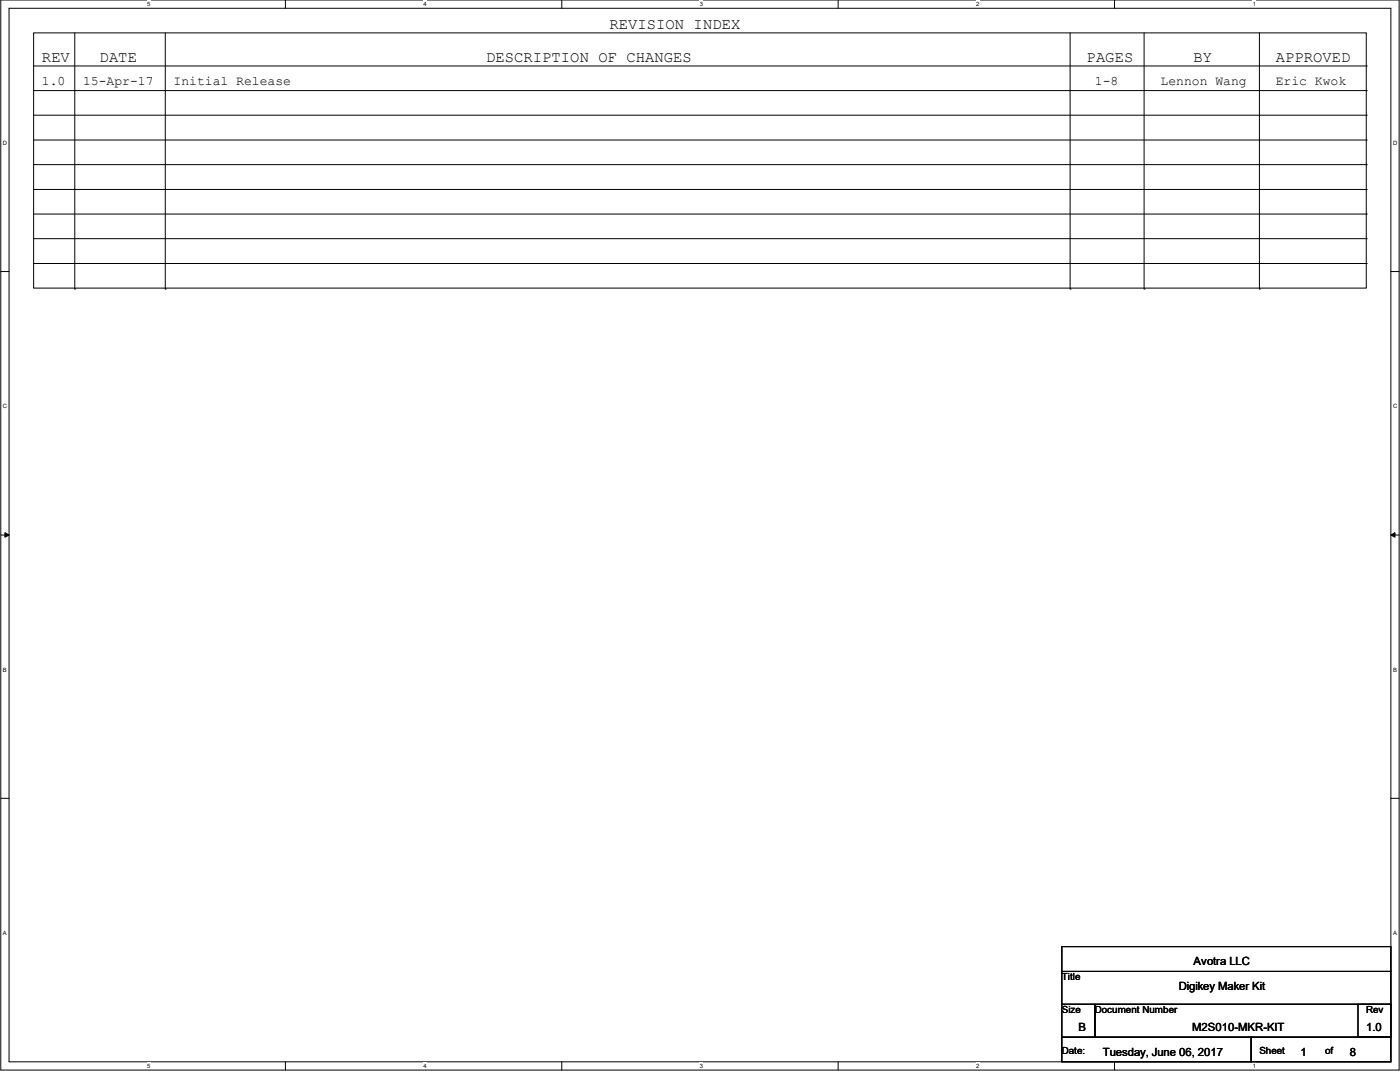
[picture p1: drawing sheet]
<svg xmlns="http://www.w3.org/2000/svg" width="272mm" height="208mm" viewBox="0 0 272 208" stroke-linecap="round" stroke-linejoin="round" font-family="sans-serif">
<defs><g id="words">
<g font-size="3">
<text x="118.6" y="5.6">REVISION INDEX</text>
<text x="8.2" y="12">REV</text>
<text x="19.4" y="12">DATE</text>
<text x="94.6" y="12">DESCRIPTION OF CHANGES</text>
<text x="211.4" y="12">PAGES</text>
<text x="232.2" y="12">BY</text>
<text x="248.2" y="12">APPROVED</text>
</g>
<g font-size="2.5">
<text x="8.2" y="16.5">1.0</text>
<text x="16.2" y="16.5">15-Apr-17</text>
<text x="33.8" y="16.5">Initial Release</text>
<text x="213" y="16.5">1-8</text>
<text x="225.8" y="16.5">Lennon Wang</text>
<text x="248.2" y="16.5">Eric Kwok</text>
</g>
<g font-size="2.2">
<text x="232.2" y="187.7">Avotra LLC</text>
<text x="229.3" y="192.4">Digikey Maker Kit</text>
<text x="209.8" y="200.4">B</text>
<text x="231.9" y="200.4">M2S010-MKR-KIT</text>
<text x="265.8" y="200.4">1.0</text>
<text x="214.6" y="205.3">Tuesday, June 06, 2017</text>
<text x="253" y="205.3">1</text>
<text x="262.6" y="205.3">8</text>
</g>
<g font-size="1.9">
<text x="206.6" y="190.5">Title</text>
<text x="206.6" y="196.9">Size</text>
<text x="213" y="196.9">Document Number</text>
<text x="265.8" y="196.9">Rev</text>
<text x="206.6" y="204.9">Date:</text>
<text x="245" y="204.9">Sheet</text>
<text x="257.8" y="204.9">of</text>
</g>
<g font-size="1.1">
<text x="28.6" y="1.1">5</text>
<text x="82.4" y="1.1">4</text>
<text x="136.2" y="1.1">3</text>
<text x="189.9" y="1.1">2</text>
<text x="243.7" y="1.1">1</text>
<text x=".6" y="28.2">D</text>
<text x="271" y="28.2">D</text>
<text x=".6" y="79.3">C</text>
<text x="271" y="79.3">C</text>
<text x=".6" y="130.6">B</text>
<text x="271" y="130.6">B</text>
<text x=".6" y="181.7">A</text>
<text x="271" y="181.7">A</text>
<text x="28.6" y="207.6">5</text>
<text x="82.4" y="207.6">4</text>
<text x="136.2" y="207.6">3</text>
<text x="189.9" y="207.6">2</text>
<text x="243.7" y="207.6">1</text>
</g>
</g></defs>
<path d="M.2 0h272v208h-272zM1.8 1.6h268.8v204.8h-268.8z" fill="none" stroke="#000" stroke-width=".19"/>
<g fill="#fff">
<path d="M28.6 .2h.6v1.2h-.6z"/>
<path d="M28.6 206.6h.6v1.2h-.6z"/>
</g>
<path d="M55.5 0v1.6M55.5 206.4v1.6" fill="none" stroke="#000" stroke-width=".19"/>
<g fill="#fff">
<path d="M82.4 .2h.6v1.2h-.6z"/>
<path d="M82.4 206.6h.6v1.2h-.6z"/>
</g>
<path d="M109.3 0v1.6M109.3 206.4v1.6" fill="none" stroke="#000" stroke-width=".19"/>
<g fill="#fff">
<path d="M136.2 .2h.6v1.2h-.6z"/>
<path d="M136.2 206.6h.6v1.2h-.6z"/>
</g>
<path d="M163.1 0v1.6M163.1 206.4v1.6" fill="none" stroke="#000" stroke-width=".19"/>
<g fill="#fff">
<path d="M189.9 .2h.6v1.2h-.6z"/>
<path d="M189.9 206.6h.6v1.2h-.6z"/>
</g>
<path d="M216.8 0v1.6M216.8 206.4v1.6" fill="none" stroke="#000" stroke-width=".19"/>
<g fill="#fff">
<path d="M243.7 .2h.6v1.2h-.6z"/>
<path d="M243.7 206.6h.6v1.2h-.6z"/>
<path d="M.6 27.2h.7v1.2h-.7z"/>
<path d="M271 27.2h.8v1.2h-.8z"/>
<path d="M.6 78.4h.7v1.1h-.7z"/>
<path d="M271 78.4h.8v1.1h-.8z"/>
</g>
<path d="M.2 52.8h1.6M270.6 52.8h1.6" fill="none" stroke="#000" stroke-width=".19"/>
<g fill="#fff">
<path d="M.6 129.6h.7v1.2h-.7z"/>
<path d="M271 129.6h.7v1.2h-.7z"/>
</g>
<path d="M.2 104h1.6M270.6 104h1.6" fill="none" stroke="#000" stroke-width=".19"/>
<path d="M1 103.5l.8 .5-.8 .4zM270.6 104l.8-.5v.9z" fill="#000" stroke="#000" stroke-width=".19"/>
<g fill="#fff">
<path d="M.6 180.8h.7v1.1h-.7z"/>
<path d="M271 180.8h.7v1.1h-.7z"/>
</g>
<g fill="none" stroke="#000" stroke-width=".19">
<path d="M6.5 6.4h259.3v49.6h-259.3zM6.5 12.8h259.3M6.5 17.6h259.3M14.5 6.4v49.8M32.2 6.4v49.8M208.2 6.4v49.8M222.6 6.4v49.8M245 6.4v49.8M265.8 12.8h.1M265.8 17.6h.1M6.5 22.4h259.3M6.5 27.2h259.3"/>
<path d="M6.5 32h259.3M6.5 36.8h259.3M265.8 22.4h.1M265.8 27.2h.1M265.8 32h.1M265.8 36.8h.1M6.5 41.6h259.3M6.5 46.4h259.3M6.5 51.2h259.3M14.5 56.2h.1M32.2 56.2h.1M208.2 56.2h.1"/>
<path d="M222.6 56.2h.1M245 56.2h.1M265.8 41.6h.1M265.8 46.4h.1M265.8 51.2h.1M.2 155.2h1.6M270.6 155.2h1.6M206.6 184h64v4.8h-64zM206.6 188.8h64v6.4h-64zM206.6 195.2h6.4v6.4h-6.4zM213 195.2h57.6v6.4h-57.6zM264.2 195.2h6.4v6.4h-6.4z"/>
<path d="M206.6 201.6h36.8v4.8h-36.8zM243.4 201.6h27.2v4.8h-27.2z"/>
</g>
<use href="#words"/>
</svg>
